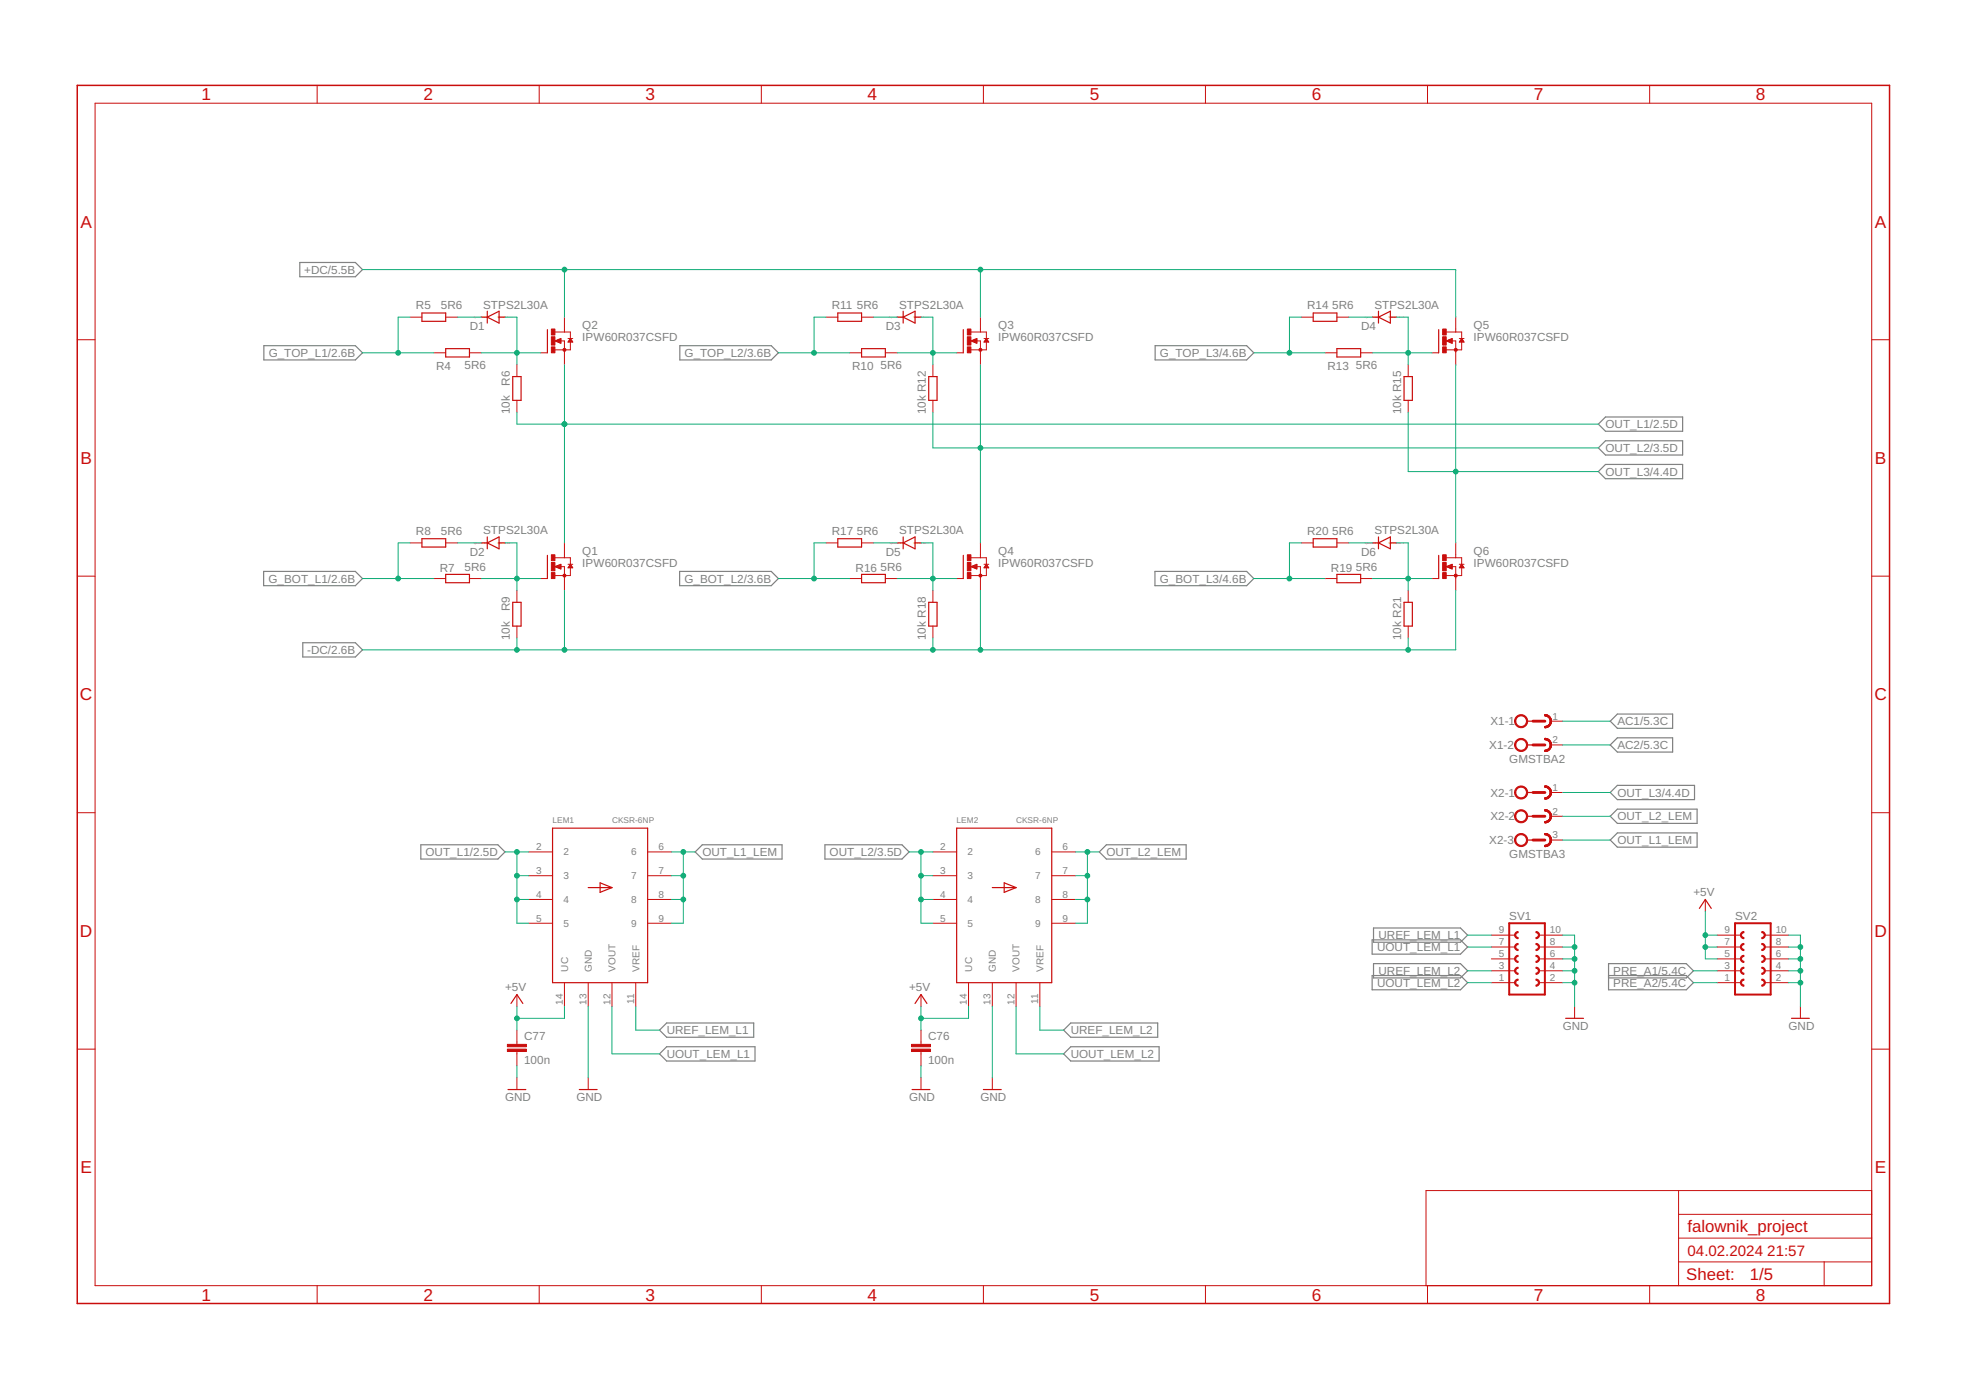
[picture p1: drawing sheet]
<svg xmlns="http://www.w3.org/2000/svg" width="420mm" height="297mm" viewBox="0 0 420 297" stroke-linecap="round" stroke-linejoin="round" font-family="sans-serif">
<defs><g id="words">
<g font-size="3.7" fill="#c90d0c">
<text x="43" y="21.4">1</text>
<text x="90.5" y="21.4">2</text>
<text x="138" y="21.4">3</text>
<text x="185.4" y="21.4">4</text>
<text x="232.9" y="21.4">5</text>
<text x="280.3" y="21.4">6</text>
<text x="327.8" y="21.4">7</text>
<text x="375.3" y="21.4">8</text>
<text x="17.2" y="48.6">A</text>
<text x="400.7" y="48.6">A</text>
<text x="17.2" y="99.2">B</text>
<text x="400.7" y="99.2">B</text>
<text x="17.1" y="149.7">C</text>
<text x="400.6" y="149.7">C</text>
<text x="17.1" y="200.2">D</text>
<text x="400.6" y="200.2">D</text>
<text x="17.2" y="250.8">E</text>
<text x="400.7" y="250.8">E</text>
<text x="43" y="277.9">1</text>
<text x="90.5" y="277.9">2</text>
<text x="138" y="277.9">3</text>
<text x="185.4" y="277.9">4</text>
<text x="232.9" y="277.9">5</text>
<text x="280.3" y="277.9">6</text>
<text x="327.8" y="277.9">7</text>
<text x="375.3" y="277.9">8</text>
</g>
<g font-size="3.6" fill="#c90d0c">
<text x="360.6" y="263.3">falownik_project</text>
<text x="360.4" y="273.6">Sheet:</text>
<text x="374" y="273.5">1/5</text>
</g>
<g font-size="3.2" fill="#c90d0c">
<text x="360.6" y="268.4">04.02.2024</text>
<text x="377.7" y="268.4">21:57</text>
</g>
<g font-size="2.5" fill="#808080">
<text x="65" y="58.5">+DC/5.5B</text>
<text x="94.2" y="66">5R6</text>
<text x="103.3" y="66">STPS2L30A</text>
<text x="183.1" y="66">5R6</text>
<text x="192.1" y="66">STPS2L30A</text>
<text x="284.7" y="66">5R6</text>
<text x="293.7" y="66">STPS2L30A</text>
<text x="88.9" y="66">R5</text>
<text x="100.4" y="70.5">D1</text>
<text x="124.4" y="70.3">Q2</text>
<text x="177.8" y="66">R11</text>
<text x="189.3" y="70.5">D3</text>
<text x="213.3" y="70.3">Q3</text>
<text x="279.4" y="66">R14</text>
<text x="290.9" y="70.5">D4</text>
<text x="314.9" y="70.3">Q5</text>
<text x="57.4" y="76.3">G_TOP_L1/2.6B</text>
<text x="124.4" y="72.8">IPW60R037CSFD</text>
<text x="146.3" y="76.3">G_TOP_L2/3.6B</text>
<text x="213.3" y="72.8">IPW60R037CSFD</text>
<text x="247.9" y="76.3">G_TOP_L3/4.6B</text>
<text x="314.9" y="72.8">IPW60R037CSFD</text>
<text x="93.2" y="79">R4</text>
<text x="99.3" y="78.9">5R6</text>
<text x="109" y="82.4" transform="rotate(-90 109 82.4)">R6</text>
<text x="182.1" y="79">R10</text>
<text x="188.2" y="78.9">5R6</text>
<text x="283.7" y="79">R13</text>
<text x="289.8" y="78.9">5R6</text>
<text x="109" y="88.6" transform="rotate(-90 109 88.6)">10k</text>
<text x="197.8" y="88.6" transform="rotate(-90 197.8 88.6)">10k R12</text>
<text x="299.4" y="88.6" transform="rotate(-90 299.4 88.6)">10k R15</text>
<text x="343.1" y="91.5">OUT_L1/2.5D</text>
<text x="343.1" y="96.6">OUT_L2/3.5D</text>
<text x="343.1" y="101.7">OUT_L3/4.4D</text>
<text x="88.9" y="114.3">R8</text>
<text x="94.2" y="114.2">5R6</text>
<text x="100.4" y="118.8">D2</text>
<text x="103.3" y="114.2">STPS2L30A</text>
<text x="124.4" y="118.6">Q1</text>
<text x="177.8" y="114.3">R17</text>
<text x="183.1" y="114.2">5R6</text>
<text x="189.3" y="118.8">D5</text>
<text x="192.1" y="114.2">STPS2L30A</text>
<text x="213.3" y="118.6">Q4</text>
<text x="279.4" y="114.3">R20</text>
<text x="284.7" y="114.2">5R6</text>
<text x="290.9" y="118.8">D6</text>
<text x="293.7" y="114.2">STPS2L30A</text>
<text x="314.9" y="118.6">Q6</text>
<text x="57.4" y="124.5">G_BOT_L1/2.6B</text>
<text x="94" y="122.1">R7</text>
<text x="99.3" y="122.1">5R6</text>
<text x="124.4" y="121.1">IPW60R037CSFD</text>
<text x="146.3" y="124.5">G_BOT_L2/3.6B</text>
<text x="182.9" y="122.1">R16</text>
<text x="188.2" y="122.1">5R6</text>
<text x="213.3" y="121.1">IPW60R037CSFD</text>
<text x="247.9" y="124.5">G_BOT_L3/4.6B</text>
<text x="284.4" y="122.1">R19</text>
<text x="289.8" y="122.1">5R6</text>
<text x="314.9" y="121.1">IPW60R037CSFD</text>
<text x="109" y="130.6" transform="rotate(-90 109 130.6)">R9</text>
<text x="109" y="136.8" transform="rotate(-90 109 136.8)">10k</text>
<text x="197.8" y="136.8" transform="rotate(-90 197.8 136.8)">10k R18</text>
<text x="299.4" y="136.8" transform="rotate(-90 299.4 136.8)">10k R21</text>
<text x="65.7" y="139.8">-DC/2.6B</text>
<text x="318.5" y="155">X1-1</text>
<text x="345.7" y="155">AC1/5.3C</text>
<text x="318.3" y="160.1">X1-2</text>
<text x="345.7" y="160.1">AC2/5.3C</text>
<text x="322.5" y="163">GMSTBA2</text>
<text x="318.5" y="170.2">X2-1</text>
<text x="345.7" y="170.2">OUT_L3/4.4D</text>
<text x="318.5" y="175.3">X2-2</text>
<text x="345.7" y="175.3">OUT_L2_LEM</text>
<text x="90.9" y="182.9">OUT_L1/2.5D</text>
<text x="150.1" y="182.9">OUT_L1_LEM</text>
<text x="177.3" y="182.9">OUT_L2/3.5D</text>
<text x="236.4" y="182.9">OUT_L2_LEM</text>
<text x="318.3" y="180.4">X2-3</text>
<text x="322.5" y="183.3">GMSTBA3</text>
<text x="345.7" y="180.4">OUT_L1_LEM</text>
<text x="361.9" y="191.4">+5V</text>
<text x="322.5" y="196.5">SV1</text>
<text x="370.8" y="196.5">SV2</text>
<text x="294.3" y="203.3">UOUT_LEM_L1</text>
<text x="294.6" y="200.7">UREF_LEM_L1</text>
<text x="294.6" y="208.3">UREF_LEM_L2</text>
<text x="344.8" y="208.3">PRE_A1/5.4C</text>
<text x="107.9" y="211.8">+5V</text>
<text x="194.3" y="211.8">+5V</text>
<text x="294.3" y="210.9">UOUT_LEM_L2</text>
<text x="344.8" y="210.9">PRE_A2/5.4C</text>
<text x="142.5" y="221">UREF_LEM_L1</text>
<text x="228.8" y="221">UREF_LEM_L2</text>
<text x="334" y="220.1">GND</text>
<text x="382.2" y="220.1">GND</text>
<text x="112" y="227.4">100n</text>
<text x="112" y="222.3">C77</text>
<text x="142.5" y="226.1">UOUT_LEM_L1</text>
<text x="198.4" y="227.4">100n</text>
<text x="198.4" y="222.3">C76</text>
<text x="228.8" y="226.1">UOUT_LEM_L2</text>
<text x="107.9" y="235.4">GND</text>
<text x="123.2" y="235.4">GND</text>
<text x="194.3" y="235.4">GND</text>
<text x="209.5" y="235.4">GND</text>
</g>
<g font-size="2.1" fill="#808080">
<text x="331.8" y="153.8">1</text>
<text x="331.8" y="158.8">2</text>
<text x="331.8" y="169">1</text>
<text x="331.8" y="174.1">2</text>
<text x="331.8" y="179.2">3</text>
<text x="114.6" y="181.7">2</text>
<text x="120.4" y="182.8">2</text>
<text x="134.9" y="182.8">6</text>
<text x="140.8" y="181.7">6</text>
<text x="200.9" y="181.7">2</text>
<text x="206.8" y="182.8">2</text>
<text x="221.2" y="182.8">6</text>
<text x="227.1" y="181.7">6</text>
<text x="114.6" y="186.8">3</text>
<text x="114.6" y="191.9">4</text>
<text x="120.4" y="187.9">3</text>
<text x="134.9" y="187.9">7</text>
<text x="140.8" y="186.8">7</text>
<text x="140.8" y="191.9">8</text>
<text x="200.9" y="186.8">3</text>
<text x="200.9" y="191.9">4</text>
<text x="206.8" y="187.9">3</text>
<text x="221.2" y="187.9">7</text>
<text x="227.1" y="186.8">7</text>
<text x="227.1" y="191.9">8</text>
<text x="114.6" y="196.9">5</text>
<text x="120.4" y="193">4</text>
<text x="134.9" y="193">8</text>
<text x="140.8" y="196.9">9</text>
<text x="200.9" y="196.9">5</text>
<text x="206.8" y="193">4</text>
<text x="221.2" y="193">8</text>
<text x="227.1" y="196.9">9</text>
<text x="120.4" y="198">5</text>
<text x="134.9" y="198">9</text>
<text x="206.8" y="198">5</text>
<text x="221.2" y="198">9</text>
<text x="320.3" y="202">7</text>
<text x="320.3" y="199.5">9</text>
<text x="331.2" y="202">8</text>
<text x="331.2" y="199.5">10</text>
<text x="368.5" y="202">7</text>
<text x="368.5" y="199.5">9</text>
<text x="379.5" y="202">8</text>
<text x="379.5" y="199.5">10</text>
<text x="121.4" y="207.6" transform="rotate(-90 121.4 207.6)">UC</text>
<text x="126.5" y="207.6" transform="rotate(-90 126.5 207.6)">GND</text>
<text x="131.6" y="207.6" transform="rotate(-90 131.6 207.6)">VOUT</text>
<text x="136.6" y="207.6" transform="rotate(-90 136.6 207.6)">VREF</text>
<text x="207.7" y="207.6" transform="rotate(-90 207.7 207.6)">UC</text>
<text x="212.8" y="207.6" transform="rotate(-90 212.8 207.6)">GND</text>
<text x="217.9" y="207.6" transform="rotate(-90 217.9 207.6)">VOUT</text>
<text x="223" y="207.6" transform="rotate(-90 223 207.6)">VREF</text>
<text x="320.3" y="209.6">1</text>
<text x="320.3" y="207.1">3</text>
<text x="320.3" y="204.6">5</text>
<text x="331.2" y="209.6">2</text>
<text x="331.2" y="207.1">4</text>
<text x="331.2" y="204.6">6</text>
<text x="368.5" y="209.6">1</text>
<text x="368.5" y="207.1">3</text>
<text x="368.5" y="204.6">5</text>
<text x="379.5" y="209.6">2</text>
<text x="379.5" y="207.1">4</text>
<text x="379.5" y="204.6">6</text>
<text x="120.3" y="214.7" transform="rotate(-90 120.3 214.7)">14</text>
<text x="125.4" y="214.7" transform="rotate(-90 125.4 214.7)">13</text>
<text x="130.4" y="214.7" transform="rotate(-90 130.4 214.7)">12</text>
<text x="135.5" y="214.5" transform="rotate(-90 135.5 214.5)">11</text>
<text x="206.6" y="214.7" transform="rotate(-90 206.6 214.7)">14</text>
<text x="211.7" y="214.7" transform="rotate(-90 211.7 214.7)">13</text>
<text x="216.8" y="214.7" transform="rotate(-90 216.8 214.7)">12</text>
<text x="221.9" y="214.5" transform="rotate(-90 221.9 214.5)">11</text>
</g>
<g font-size="1.8" fill="#808080">
<text x="118.1" y="176">LEM1</text>
<text x="130.8" y="176">CKSR-6NP</text>
<text x="204.4" y="176">LEM2</text>
<text x="217.1" y="176">CKSR-6NP</text>
</g>
<g font-size=".6" fill="#ffba08">
<text x="101.2" y="68">SpiceOrder 2</text>
<text x="106.2" y="68">SpiceOrder 1</text>
<text x="190.1" y="68">SpiceOrder 2</text>
<text x="195.1" y="68">SpiceOrder 1</text>
<text x="291.6" y="68">SpiceOrder 2</text>
<text x="296.7" y="68">SpiceOrder 1</text>
<text x="101.2" y="116.2">SpiceOrder 2</text>
<text x="106.2" y="116.2">SpiceOrder 1</text>
<text x="190.1" y="116.2">SpiceOrder 2</text>
<text x="195.1" y="116.2">SpiceOrder 1</text>
<text x="291.6" y="116.2">SpiceOrder 2</text>
<text x="296.7" y="116.2">SpiceOrder 1</text>
</g>
</g></defs>
<g fill="none" stroke="#808080" stroke-width=".25">
<path d="M64.1 56.1h11.8l1.6 1.5-1.6 1.5h-11.8zM56.4 73.9h19.5l1.6 1.5-1.6 1.5h-19.5zM145.3 73.9h19.5l1.5 1.5-1.5 1.5h-19.5zM246.9 73.9h19.5l1.5 1.5-1.5 1.5h-19.5zM343.1 89.1h16.5v3.1h-16.5l-1.5-1.6zM343.1 94.2h16.5v3h-16.5l-1.5-1.5zM341.6 100.8l1.5-1.5h16.5v3h-16.5zM56.3 122.1h19.6l1.6 1.5-1.6 1.6h-19.6zM64.7 137.4h11.2l1.6 1.5-1.6 1.5h-11.2zM145.2 122.1h19.6l1.5 1.5-1.5 1.6h-19.6zM246.8 122.1h19.6l1.5 1.5-1.5 1.6h-19.6zM344.1 154.1l1.6-1.5h11.8v3h-11.8z"/>
<path d="M344.1 159.2l1.6-1.5h11.8v3h-11.8zM344.1 179.5l1.6-1.5h17v3h-17zM344.1 174.4l1.6-1.5h17v3.1h-17zM344.1 169.4l1.6-1.6h16.4v3.1h-16.4zM89.9 180.5h16.5l1.5 1.6-1.5 1.5h-16.5zM150.1 180.5h17v3.1h-17l-1.5-1.5zM176.3 180.5h16.5l1.5 1.6-1.5 1.5h-16.5zM236.5 180.5h17v3.1h-17l-1.6-1.5zM293.5 198.3h18.6l1.5 1.5-1.5 1.6h-18.6zM228.8 218.6h18.6v3.1h-18.6l-1.5-1.6zM293.2 208.5h18.9l1.5 1.5-1.5 1.5h-18.9zM293.2 200.9h18.9l1.5 1.5-1.5 1.5h-18.9z"/>
<path d="M293.5 205.9h18.6l1.5 1.6-1.5 1.5h-18.6zM343.8 208.5h16.6l1.5 1.5-1.5 1.5h-16.6v-5.6h16.6l1.5 1.6-1.5 1.5h-16.6M140.9 220.1l1.6-1.5h18.6v3.1h-18.6zM140.9 225.2l1.6-1.5h18.9v3h-18.9zM228.8 223.7h18.9v3h-18.9l-1.5-1.5z"/>
</g>
<g fill="none" stroke="#c90d0c" stroke-width=".25">
<path d="M90.2 66.9h5v1.8h-5zM95.2 74.5h5.1v1.8h-5.1zM102.9 67.8h1.2M104.1 67.8l2.6-1.3v2.5zM104.1 66.5v2.5M106.7 67.8h1.2M117 70.4v5M179 66.9h5.1v1.8h-5.1zM184.1 74.5h5.1v1.8h-5.1zM191.7 67.8h1.3M193 67.8l2.6-1.3v2.5zM193 66.5v2.5"/>
<path d="M195.6 67.8h1.2M205.9 70.4v5M280.6 66.9h5.1v1.8h-5.1zM285.7 74.5h5.1v1.8h-5.1zM293.3 67.8h1.3M294.6 67.8l2.5-1.3v2.5zM294.6 66.5v2.5M297.1 67.8h1.3M307.5 70.4v5M109.6 80.5h1.8v5.1h-1.8zM198.5 80.5h1.8v5.1h-1.8zM300.1 80.5h1.7v5.1h-1.7z"/>
<path d="M90.2 115.1h5v1.8h-5zM102.9 116h1.2M104.1 114.7v2.6M104.1 116l2.6-1.3v2.6zM106.7 116h1.2M117 118.7v4.9M179 115.1h5.1v1.8h-5.1zM191.7 116h1.3M193 114.7v2.6M193 116l2.6-1.3v2.6zM195.6 116h1.2M205.9 118.7v4.9"/>
<path d="M280.6 115.1h5.1v1.8h-5.1zM293.3 116h1.3M294.6 114.7v2.6M294.6 116l2.5-1.3v2.6zM297.1 116h1.3M307.5 118.7v4.9M95.2 122.7h5.1v1.8h-5.1zM109.6 128.7h1.8v5.1h-1.8zM184.1 122.7h5.1v1.8h-5.1zM198.5 128.7h1.8v5.1h-1.8zM285.7 122.7h5.1v1.8h-5.1zM300.1 128.7h1.7v5.1h-1.7z"/>
<path d="M326.3 154.1h1.3M326.3 159.2h1.3M118.1 177h20.3v33h-20.3zM204.4 177h20.4v33h-20.4zM326.3 169.4h1.3M326.3 174.4h1.3M326.3 179.5h1.3M125.7 189.7h5.1M128.2 188.7l2.6 1-2.6 1zM212.1 189.7h5M214.6 188.7l2.5 1-2.5 1zM363.2 194.1l1.2-1.9 1.3 1.9"/>
<path d="M109.2 214.4l1.3-1.9 1.2 1.9M195.6 214.4l1.2-1.9 1.3 1.9M334.6 217.6h3.8M382.9 217.6h3.8M108.6 232.8h3.8M123.8 232.8h3.8M194.9 232.8h3.8M210.2 232.8h3.8"/>
</g>
<g fill="none" stroke="#c90d0c" stroke-width=".21">
<path d="M67.8 18.2v3.9M115.2 18.2v3.9M162.7 18.2v3.9M210.2 18.2v3.9M257.6 18.2v3.9M305.1 18.2v3.9M352.6 18.2v3.9M20.3 22.1h379.7v252.6h-379.7zM16.5 72.6h3.8M87.6 67.8h2.6M92.7 75.4h2.5M95.2 67.8h2.6"/>
<path d="M100.3 75.4h2.6M110.5 77.9v2.6M115.5 75.4h1.5M118.6 72.9l1.3-.6v1.1zM118.6 71h3.3v1.3M118.7 72.9h1.9v5M118.8 72.8h1.1M119 73h.9M119.1 72.6h.8M119.3 73.1h.6M119.4 72.5h.5M119.6 73.3h.3"/>
<path d="M119.7 72.4h.2M120.6 67.8v3.2M121.4 72.3h1M121.5 73h.8M121.5 72.9h.8M121.6 72.8h.6M121.7 72.6h.4M121.8 72.5h.2M121.9 72.4h.1M121.9 73v1.8h-3.3M121.9 72.3l.5 .8h-1zM176.5 67.8h2.5"/>
<path d="M181.6 75.4h2.5M184.1 67.8h2.6M189.2 75.4h2.5M199.4 77.9v2.6M204.4 75.4h1.5M207.5 72.9l1.3-.6v1.1zM207.5 71h3.3v1.3M207.6 72.9h1.9v5M207.7 72.8h1.1M207.9 73h.9M208 72.6h.8M208.2 73.1h.6"/>
<path d="M208.3 72.5h.5M208.5 73.3h.3M208.6 72.4h.2M209.5 67.8v3.2M210.3 72.3h1M210.4 73h.8M210.4 72.9h.8M210.5 72.8h.6M210.6 72.6h.4M210.7 72.5h.2M210.8 72.4h.1M210.8 73v1.8h-3.3"/>
<path d="M210.8 72.3l.5 .8h-1zM278.1 67.8h2.5M283.2 75.4h2.5M285.7 67.8h2.5M290.8 75.4h2.5M300.9 77.9v2.6M306 75.4h1.5M309.1 72.9l1.2-.6v1.1zM309.1 71h3.3v1.3M309.2 72.9h1.9v5M309.3 72.8h1M309.5 73h.8"/>
<path d="M309.6 72.6h.7M309.8 73.1h.5M309.9 72.5h.4M310.1 73.3h.2M310.2 72.4h.1M311.1 67.8v3.2M311.9 72.3h1M311.9 73h.9M312 72.9h.8M312.1 72.8h.6M312.2 72.6h.4M312.3 72.5h.2"/>
<path d="M312.3 72.4h.1M312.4 73v1.8h-3.3M312.4 72.3l.5 .8h-1zM400 72.6h3.8M110.5 85.6v2.5M199.4 85.6v2.5M300.9 85.6v2.5M87.6 116h2.6M95.2 116h2.6M118.6 119.2h3.3v1.4M120.6 116v3.2M176.5 116h2.5"/>
<path d="M184.1 116h2.6M207.5 119.2h3.3v1.4M209.5 116v3.2M278.1 116h2.5M285.7 116h2.5M309.1 119.2h3.3v1.4M311.1 116v3.2M16.5 123.1h3.8M92.7 123.6h2.5M100.3 123.6h2.6M110.5 126.2v2.5M110.5 133.8v2.5"/>
<path d="M115.5 123.6h1.5M118.6 121.1l1.3-.5v1zM118.7 121.1h1.2M118.8 121h1.1M119 121.3h.9M119.1 120.9h.8M119.3 121.4h.6M119.4 120.8h.5M119.6 121.5h.3M119.7 120.6h.2M119.7 121.1h.9v5.1M121.4 120.6h1"/>
<path d="M121.5 121.3h.8M121.5 121.1h.8M121.6 121h.6M121.7 120.9h.4M121.8 120.8h.2M121.9 120.6h.1M121.9 121.2v1.8h-3.3M121.9 120.6l.5 .7h-1zM181.6 123.6h2.5M189.2 123.6h2.5M199.4 126.2v2.5M199.4 133.8v2.5"/>
<path d="M204.4 123.6h1.5M207.5 121.1l1.3-.5v1zM207.6 121.1h1.2M207.7 121h1.1M207.9 121.3h.9M208 120.9h.8M208.2 121.4h.6M208.3 120.8h.5M208.5 121.5h.3M208.6 120.6h.2M208.6 121.1h.9v5.1M210.3 120.6h1"/>
<path d="M210.4 121.3h.8M210.4 121.1h.8M210.5 121h.6M210.6 120.9h.4M210.7 120.8h.2M210.8 120.6h.1M210.8 121.2v1.8h-3.3M210.8 120.6l.5 .7h-1zM283.2 123.6h2.5M290.8 123.6h2.5M300.9 126.2v2.5M300.9 133.8v2.5"/>
<path d="M306 123.6h1.5M309.1 121.1l1.2-.5v1zM309.2 121.1h1.1M309.3 121h1M309.5 121.3h.8M309.6 120.9h.7M309.8 121.4h.5M309.9 120.8h.4M310.1 121.5h.2M310.2 120.6h.1M310.2 121.1h.9v5.1M311.9 120.6h1"/>
<path d="M311.9 121.3h.9M312 121.1h.7M312.1 121h.6M312.2 120.9h.4M312.3 120.8h.2M312.3 120.6h.1M312.4 121.2v1.8h-3.3M312.4 120.6l.5 .7h-1zM400 123.1h3.8M331.4 154.1h2.6M331.4 159.2h2.6M16.5 173.7h3.8"/>
<path d="M331.4 169.4h2.6M331.4 174.4h2.6M331.4 179.5h2.6M400 173.7h3.8M113 182.1h5.1M113 187.1h5.1M113 192.2h5.1M113 197.3h5.1M138.4 182.1h5.1M138.4 187.1h5.1M138.4 192.2h5.1M138.4 197.3h5.1"/>
<path d="M199.4 182.1h5M199.4 187.1h5M199.4 192.2h5M199.4 197.3h5M224.8 182.1h5M224.8 187.1h5M224.8 192.2h5M224.8 197.3h5M318.7 199.8h5.1M328.9 199.8h5.1M364.4 192.2v2.6M367 199.8h5.1"/>
<path d="M377.1 199.8h5.1M110.5 212.5v2.6M120.6 210v5.1M125.7 210v5.1M130.8 210v5.1M135.9 210v5.1M196.8 212.5v2.6M207 210v5.1M212.1 210v5.1M217.1 210v5.1M222.2 210v5.1M318.7 210h5.1"/>
<path d="M318.7 207.5h5.1M318.7 204.9h5.1M318.7 202.4h5.1M328.9 210h5.1M328.9 207.5h5.1M328.9 204.9h5.1M328.9 202.4h5.1M336.5 215.1v2.5M367 210h5.1M367 207.5h5.1M367 204.9h5.1M367 202.4h5.1"/>
<path d="M377.1 210h5.1M377.1 207.5h5.1M377.1 204.9h5.1M377.1 202.4h5.1M384.8 215.1v2.5M16.5 224.2h3.8M110.5 220.1v3.1M110.5 224.7v3.1M110.5 230.3v2.5M125.7 230.3v2.5M196.8 220.1v3.1M196.8 224.7v3.1"/>
<path d="M196.8 230.3v2.5M212.1 230.3v2.5M400 224.2h3.8M358.7 254.4v20.3M358.7 259.5h41.3M400 254.4h-95.2v20.3M67.8 274.7v3.9M115.2 274.7v3.9M162.7 274.7v3.9M210.2 274.7v3.9M257.6 274.7v3.9M305.1 274.7v3.9"/>
<path d="M352.6 274.7v3.9M358.7 269.7h41.3M358.7 264.6h41.3M389.8 269.7v5"/>
</g>
<g fill="#c90d0c" stroke="#c90d0c" stroke-width=".21">
<path d="M330.2 152.7a1.4 1.4 0 0 1 1.4 1.4 1.4 1.4 0 0 1-1.4 1.4v-.2a1.14 1.14 0 0 0 1.1-1.2 1.14 1.14 0 0 0-1.1-1.1z" fill-rule="evenodd"/>
<path d="M330.2 152.7a1.4 1.4 0 0 1 1.4 1.4 1.4 1.4 0 0 1-1.4 1.4v-.2a1.14 1.14 0 0 0 1.1-1.2 1.14 1.14 0 0 0-1.1-1.1z" fill-rule="evenodd"/>
<path d="M330.2 152.7a1.4 1.4 0 0 1 1.4 1.4 1.4 1.4 0 0 1-1.4 1.4v-.2a1.14 1.14 0 0 0 1.1-1.2 1.14 1.14 0 0 0-1.1-1.1z" fill-rule="evenodd"/>
<path d="M330.2 152.7a1.4 1.4 0 0 1 1.4 1.4 1.4 1.4 0 0 1-1.4 1.4v-.2a1.14 1.14 0 0 0 1.1-1.2 1.14 1.14 0 0 0-1.1-1.1z" fill-rule="evenodd"/>
<path d="M324.1 153.2a1.4 1.4 0 0 1 2.2 .2 1.4 1.4 0 0 1-.8 2.1 1.4 1.4 0 0 1-1.8-1.4h.2a1.15 1.15 0 0 1 1.6-1.1 1.15 1.15 0 0 1 .3 1.9 1.15 1.15 0 0 1-1.8-.5l-.1-.3h-.2z" fill-rule="evenodd"/>
<path d="M330.2 157.8a1.4 1.4 0 0 1 1.4 1.4 1.4 1.4 0 0 1-1.4 1.4v-.3a1.14 1.14 0 0 0 1.1-1.1 1.14 1.14 0 0 0-1.1-1.1z" fill-rule="evenodd"/>
<path d="M330.2 157.8a1.4 1.4 0 0 1 1.4 1.4 1.4 1.4 0 0 1-1.4 1.4v-.3a1.14 1.14 0 0 0 1.1-1.1 1.14 1.14 0 0 0-1.1-1.1z" fill-rule="evenodd"/>
<path d="M330.2 157.8a1.4 1.4 0 0 1 1.4 1.4 1.4 1.4 0 0 1-1.4 1.4v-.3a1.14 1.14 0 0 0 1.1-1.1 1.14 1.14 0 0 0-1.1-1.1z" fill-rule="evenodd"/>
<path d="M330.2 157.8a1.4 1.4 0 0 1 1.4 1.4 1.4 1.4 0 0 1-1.4 1.4v-.3a1.14 1.14 0 0 0 1.1-1.1 1.14 1.14 0 0 0-1.1-1.1z" fill-rule="evenodd"/>
<path d="M324.1 158.2a1.4 1.4 0 0 1 2.2 .3 1.4 1.4 0 0 1-.8 2.1 1.4 1.4 0 0 1-1.8-1.4h.2a1.15 1.15 0 0 1 1.6-1.1 1.15 1.15 0 0 1 .3 1.9 1.15 1.15 0 0 1-1.8-.5l-.1-.3h-.2z" fill-rule="evenodd"/>
<path d="M330.2 168a1.4 1.4 0 0 1 1.4 1.4 1.4 1.4 0 0 1-1.4 1.4v-.3a1.14 1.14 0 0 0 1.1-1.1 1.14 1.14 0 0 0-1.1-1.2z" fill-rule="evenodd"/>
<path d="M330.2 168a1.4 1.4 0 0 1 1.4 1.4 1.4 1.4 0 0 1-1.4 1.4v-.3a1.14 1.14 0 0 0 1.1-1.1 1.14 1.14 0 0 0-1.1-1.2z" fill-rule="evenodd"/>
<path d="M330.2 168a1.4 1.4 0 0 1 1.4 1.4 1.4 1.4 0 0 1-1.4 1.4v-.3a1.14 1.14 0 0 0 1.1-1.1 1.14 1.14 0 0 0-1.1-1.2z" fill-rule="evenodd"/>
<path d="M330.2 168a1.4 1.4 0 0 1 1.4 1.4 1.4 1.4 0 0 1-1.4 1.4v-.3a1.14 1.14 0 0 0 1.1-1.1 1.14 1.14 0 0 0-1.1-1.2z" fill-rule="evenodd"/>
<path d="M324.1 168.4a1.4 1.4 0 0 1 2.2 .2 1.4 1.4 0 0 1-.8 2.1 1.4 1.4 0 0 1-1.8-1.3h.2a1.15 1.15 0 0 1 1.6-1.1 1.15 1.15 0 0 1 .3 1.9 1.15 1.15 0 0 1-1.8-.6l-.1-.2h-.2z" fill-rule="evenodd"/>
<path d="M330.2 173a1.4 1.4 0 0 1 1.4 1.4 1.4 1.4 0 0 1-1.4 1.4v-.2a1.14 1.14 0 0 0 1.1-1.2 1.14 1.14 0 0 0-1.1-1.1z" fill-rule="evenodd"/>
<path d="M330.2 173a1.4 1.4 0 0 1 1.4 1.4 1.4 1.4 0 0 1-1.4 1.4v-.2a1.14 1.14 0 0 0 1.1-1.2 1.14 1.14 0 0 0-1.1-1.1z" fill-rule="evenodd"/>
<path d="M330.2 173a1.4 1.4 0 0 1 1.4 1.4 1.4 1.4 0 0 1-1.4 1.4v-.2a1.14 1.14 0 0 0 1.1-1.2 1.14 1.14 0 0 0-1.1-1.1z" fill-rule="evenodd"/>
<path d="M330.2 173a1.4 1.4 0 0 1 1.4 1.4 1.4 1.4 0 0 1-1.4 1.4v-.2a1.14 1.14 0 0 0 1.1-1.2 1.14 1.14 0 0 0-1.1-1.1z" fill-rule="evenodd"/>
<path d="M324.1 173.5a1.4 1.4 0 0 1 2.2 .2 1.4 1.4 0 0 1-.8 2.1 1.4 1.4 0 0 1-1.8-1.4h.2a1.15 1.15 0 0 1 1.6-1.1 1.15 1.15 0 0 1 .3 2 1.15 1.15 0 0 1-1.8-.6l-.1-.3h-.2z" fill-rule="evenodd"/>
<path d="M330.2 178.1a1.4 1.4 0 0 1 1.4 1.4 1.4 1.4 0 0 1-1.4 1.4v-.2a1.14 1.14 0 0 0 1.1-1.2 1.14 1.14 0 0 0-1.1-1.1z" fill-rule="evenodd"/>
<path d="M330.2 178.1a1.4 1.4 0 0 1 1.4 1.4 1.4 1.4 0 0 1-1.4 1.4v-.2a1.14 1.14 0 0 0 1.1-1.2 1.14 1.14 0 0 0-1.1-1.1z" fill-rule="evenodd"/>
<path d="M330.2 178.1a1.4 1.4 0 0 1 1.4 1.4 1.4 1.4 0 0 1-1.4 1.4v-.2a1.14 1.14 0 0 0 1.1-1.2 1.14 1.14 0 0 0-1.1-1.1z" fill-rule="evenodd"/>
<path d="M330.2 178.1a1.4 1.4 0 0 1 1.4 1.4 1.4 1.4 0 0 1-1.4 1.4v-.2a1.14 1.14 0 0 0 1.1-1.2 1.14 1.14 0 0 0-1.1-1.1z" fill-rule="evenodd"/>
<path d="M324.1 178.6a1.4 1.4 0 0 1 2.2 .2 1.4 1.4 0 0 1-.8 2.1 1.4 1.4 0 0 1-1.8-1.4h.2a1.15 1.15 0 0 1 1.6-1.1 1.15 1.15 0 0 1 .3 1.9 1.15 1.15 0 0 1-1.8-.5l-.1-.3h-.2z" fill-rule="evenodd"/>
<path d="M323.9 204.4l.5-.2v.2a.51 .51 0 0 0-.5 .5 .51 .51 0 0 0 .5 .5v.3a.77 .77 0 0 1-.7-.5 .77 .77 0 0 1 .2-.8z" fill-rule="evenodd"/>
<path d="M323.9 206.9l.5-.2v.2a.51 .51 0 0 0-.5 .6 .51 .51 0 0 0 .5 .5v.2a.77 .77 0 0 1-.7-.5 .77 .77 0 0 1 .2-.8z" fill-rule="evenodd"/>
<path d="M323.9 209.4l.5-.2v.3a.51 .51 0 0 0-.5 .5 .51 .51 0 0 0 .5 .5v.3a.77 .77 0 0 1-.7-.5 .77 .77 0 0 1 .2-.9z" fill-rule="evenodd"/>
<path d="M328.3 204.2a.76 .76 0 0 1 .7 .7 .76 .76 0 0 1-.7 .8v-.3a.51 .51 0 0 0 .5-.5 .51 .51 0 0 0-.5-.5z" fill-rule="evenodd"/>
<path d="M328.3 206.7a.76 .76 0 0 1 .7 .8 .76 .76 0 0 1-.7 .7v-.2a.51 .51 0 0 0 .5-.5 .51 .51 0 0 0-.5-.6z" fill-rule="evenodd"/>
<path d="M328.3 209.2a.76 .76 0 0 1 .7 .8 .76 .76 0 0 1-.7 .8v-.3a.51 .51 0 0 0 .5-.5 .51 .51 0 0 0-.5-.5z" fill-rule="evenodd"/>
<path d="M323.9 199.3l.5-.2v.2a.51 .51 0 0 0-.5 .5 .51 .51 0 0 0 .5 .5v.3a.77 .77 0 0 1-.7-.5 .77 .77 0 0 1 .2-.8z" fill-rule="evenodd"/>
<path d="M323.9 201.8l.5-.2v.3a.51 .51 0 0 0-.5 .5 .51 .51 0 0 0 .5 .5v.2a.77 .77 0 0 1-.7-.4 .77 .77 0 0 1 .2-.9z" fill-rule="evenodd"/>
<path d="M328.3 199.1a.76 .76 0 0 1 .7 .7 .76 .76 0 0 1-.7 .8v-.3a.51 .51 0 0 0 .5-.5 .51 .51 0 0 0-.5-.5z" fill-rule="evenodd"/>
<path d="M328.3 201.6a.76 .76 0 0 1 .7 .8 .76 .76 0 0 1-.7 .7v-.2a.51 .51 0 0 0 .5-.5 .51 .51 0 0 0-.5-.5z" fill-rule="evenodd"/>
<path d="M372.2 204.4l.5-.2v.2a.51 .51 0 0 0-.5 .5 .51 .51 0 0 0 .5 .5v.3a.78 .78 0 0 1-.7-.5 .78 .78 0 0 1 .2-.8z" fill-rule="evenodd"/>
<path d="M372.2 206.9l.5-.2v.2a.51 .51 0 0 0-.5 .6 .51 .51 0 0 0 .5 .5v.2a.78 .78 0 0 1-.7-.5 .78 .78 0 0 1 .2-.8z" fill-rule="evenodd"/>
<path d="M372.2 209.4l.5-.2v.3a.51 .51 0 0 0-.5 .5 .51 .51 0 0 0 .5 .5v.3a.78 .78 0 0 1-.7-.5 .78 .78 0 0 1 .2-.9z" fill-rule="evenodd"/>
<path d="M376.5 204.2a.76 .76 0 0 1 .8 .7 .76 .76 0 0 1-.8 .8v-.3a.51 .51 0 0 0 .5-.5 .51 .51 0 0 0-.5-.5z" fill-rule="evenodd"/>
<path d="M376.5 206.7a.76 .76 0 0 1 .8 .8 .76 .76 0 0 1-.8 .7v-.2a.51 .51 0 0 0 .5-.5 .51 .51 0 0 0-.5-.6z" fill-rule="evenodd"/>
<path d="M376.5 209.2a.76 .76 0 0 1 .8 .8 .76 .76 0 0 1-.8 .8v-.3a.51 .51 0 0 0 .5-.5 .51 .51 0 0 0-.5-.5z" fill-rule="evenodd"/>
<path d="M372.2 199.3l.5-.2v.2a.51 .51 0 0 0-.5 .5 .51 .51 0 0 0 .5 .5v.3a.78 .78 0 0 1-.7-.5 .78 .78 0 0 1 .2-.8z" fill-rule="evenodd"/>
<path d="M372.2 201.8l.5-.2v.3a.51 .51 0 0 0-.5 .5 .51 .51 0 0 0 .5 .5v.2a.78 .78 0 0 1-.7-.4 .78 .78 0 0 1 .2-.9z" fill-rule="evenodd"/>
<path d="M376.5 199.1a.76 .76 0 0 1 .8 .7 .76 .76 0 0 1-.8 .8v-.3a.51 .51 0 0 0 .5-.5 .51 .51 0 0 0-.5-.5z" fill-rule="evenodd"/>
<path d="M376.5 201.6a.76 .76 0 0 1 .8 .8 .76 .76 0 0 1-.8 .7v-.2a.51 .51 0 0 0 .5-.5 .51 .51 0 0 0-.5-.5z" fill-rule="evenodd"/>
<circle cx="120.6" cy="123" r=".32"/>
<circle cx="120.6" cy="74.8" r=".33"/>
<circle cx="209.5" cy="74.8" r=".33"/>
<circle cx="209.5" cy="123" r=".33"/>
<circle cx="311.1" cy="74.8" r=".33"/>
<circle cx="311.1" cy="123" r=".32"/>
</g>
<g fill="#c90d0c" stroke="#c90d0c" stroke-width=".21">
<path d="M117.8 122.4h.8v1.2h-.8z"/>
<path d="M117.8 118.6h.8v1.2h-.8z"/>
<path d="M117.8 120.2h.8v1.8h-.8z"/>
<path d="M117.8 74.1h.8v1.3h-.8z"/>
<path d="M117.8 70.3h.8v1.3h-.8z"/>
<path d="M117.8 72h.8v1.7h-.8z"/>
<path d="M206.7 74.1h.8v1.3h-.8z"/>
<path d="M206.7 70.3h.8v1.3h-.8z"/>
<path d="M206.7 72h.8v1.7h-.8z"/>
<path d="M206.7 122.4h.8v1.2h-.8z"/>
<path d="M206.7 118.6h.8v1.2h-.8z"/>
<path d="M206.7 120.2h.8v1.8h-.8z"/>
<path d="M308.3 74.1h.8v1.3h-.8z"/>
<path d="M308.3 70.3h.8v1.3h-.8z"/>
<path d="M308.3 72h.8v1.7h-.8z"/>
<path d="M308.3 122.4h.8v1.2h-.8z"/>
<path d="M308.3 118.6h.8v1.2h-.8z"/>
<path d="M308.3 120.2h.8v1.8h-.8z"/>
<path d="M194.8 224.2h4.1v.5h-4.1z"/>
<path d="M194.8 223.2h4.1v.5h-4.1z"/>
<path d="M108.4 224.2h4.1v.5h-4.1z"/>
<path d="M108.4 223.2h4.1v.5h-4.1z"/>
</g>
<path d="M16.5 18.2h387.3v260.4h-387.3z" fill="none" stroke="#c90d0c" stroke-width=".32"/>
<path d="M327.6 154.1h2.6M327.6 159.2h2.6M327.6 169.4h2.6M327.6 174.4h2.6M327.6 179.5h2.6" fill="none" stroke="#c90d0c" stroke-width=".61"/>
<path d="M322.5 197.3h7.7v15.2h-7.7zM370.8 197.3h7.6v15.2h-7.6z" fill="none" stroke="#c90d0c" stroke-width=".42"/>
<g fill="none" stroke="#0dab76" stroke-width=".21">
<path d="M77.5 57.6h233.6v10.2M120.6 57.6v10.2M209.5 57.6v10.2M77.5 75.4h15.2M87.6 67.8h-2.5v7.6M97.8 67.8h5.1M102.9 75.4h12.6M107.9 67.8h2.6v10.1M120.6 77.9v38.1M166.3 75.4h15.3M176.5 67.8h-2.5v7.6M186.7 67.8h5"/>
<path d="M191.7 75.4h12.7M196.8 67.8h2.6v10.1M209.5 77.9v38.1M267.9 75.4h15.3M278.1 67.8h-2.5v7.6M288.2 67.8h5.1M293.3 75.4h12.7M298.4 67.8h2.5v10.1M311.1 77.9v38.1M110.5 88.1v2.5h231.1M199.4 88.1v7.6h142.2M300.9 88.1v12.7h40.7"/>
<path d="M87.6 116h-2.5v7.6M97.8 116h5.1M107.9 116h2.6v10.2M176.5 116h-2.5v7.6M186.7 116h5M196.8 116h2.6v10.2M278.1 116h-2.5v7.6M288.2 116h5.1M298.4 116h2.5v10.2M77.5 123.6h15.2M102.9 123.6h12.6M110.5 136.3v2.6"/>
<path d="M120.6 126.2v12.7M166.3 123.6h15.3M191.7 123.6h12.7M199.4 136.3v2.6M209.5 126.2v12.7M267.9 123.6h15.3M293.3 123.6h12.7M300.9 136.3v2.6M311.1 126.2v12.7h-233.6M334 154.1h10.1M334 159.2h10.1M334 179.5h10.1"/>
<path d="M334 174.4h10.1M334 169.4h10.1M107.9 182.1h5.1M110.5 182.1v15.2h2.5M110.5 192.2h2.5M110.5 187.1h2.5M143.5 182.1h5.1M143.5 192.2h2.5M143.5 187.1h2.5M146 182.1v15.2h-2.5M194.3 182.1h5.1M196.8 182.1v15.2h2.6"/>
<path d="M196.8 192.2h2.6M196.8 187.1h2.6M229.8 182.1h5.1M229.8 192.2h2.6M229.8 187.1h2.6M232.4 182.1v15.2h-2.6M313.6 199.8h5.1M334 199.8h2.5v15.3M364.4 199.8h2.6M364.4 194.8v10.1h2.6M382.2 199.8h2.6v15.3M110.5 215.1v5"/>
<path d="M120.6 215.1v2.5h-10.1M125.7 215.1v15.2M130.8 215.1v10.1h10.1M135.9 215.1v5h5M196.8 215.1v5M207 215.1v2.5h-10.2M212.1 215.1v15.2M217.1 215.1v10.1h10.2M222.2 215.1v5h5.1M313.6 210h5.1M313.6 207.5h5.1M313.6 202.4h5.1"/>
<path d="M334 210h2.5M334 207.5h2.5M334 204.9h2.5M334 202.4h2.5M361.9 210h5.1M361.9 207.5h5.1M364.4 202.4h2.6M382.2 210h2.6M382.2 207.5h2.6M382.2 204.9h2.6M382.2 202.4h2.6M110.5 227.8v2.5"/>
<path d="M196.8 227.8v2.5"/>
</g>
<g fill="#0dab76" stroke="#0dab76" stroke-width=".21">
<circle cx="120.6" cy="90.6" r=".51"/>
<circle cx="110.5" cy="192.2" r=".51"/>
<circle cx="110.5" cy="187.1" r=".51"/>
<circle cx="110.5" cy="182.1" r=".51"/>
<circle cx="209.5" cy="95.7" r=".51"/>
<circle cx="196.8" cy="192.2" r=".51"/>
<circle cx="196.8" cy="187.1" r=".51"/>
<circle cx="196.8" cy="182.1" r=".51"/>
<circle cx="209.5" cy="138.9" r=".51"/>
<circle cx="120.6" cy="138.9" r=".51"/>
<circle cx="110.5" cy="138.9" r=".51"/>
<circle cx="199.4" cy="138.9" r=".51"/>
<circle cx="300.9" cy="138.9" r=".51"/>
<circle cx="209.5" cy="57.6" r=".51"/>
<circle cx="120.6" cy="57.6" r=".51"/>
<circle cx="85.1" cy="75.4" r=".51"/>
<circle cx="85.1" cy="123.6" r=".51"/>
<circle cx="146" cy="192.2" r=".51"/>
<circle cx="146" cy="187.1" r=".51"/>
<circle cx="146" cy="182.1" r=".51"/>
<circle cx="232.4" cy="192.2" r=".51"/>
<circle cx="232.4" cy="187.1" r=".51"/>
<circle cx="232.4" cy="182.1" r=".51"/>
<circle cx="110.5" cy="75.4" r=".51"/>
<circle cx="110.5" cy="123.6" r=".51"/>
<circle cx="199.4" cy="75.4" r=".51"/>
<circle cx="174" cy="75.4" r=".51"/>
<circle cx="300.9" cy="75.4" r=".51"/>
<circle cx="275.6" cy="75.4" r=".51"/>
<circle cx="311.1" cy="100.8" r=".51"/>
<circle cx="199.4" cy="123.6" r=".51"/>
<circle cx="300.9" cy="123.6" r=".51"/>
<circle cx="174" cy="123.6" r=".51"/>
<circle cx="275.6" cy="123.6" r=".51"/>
<circle cx="336.5" cy="210" r=".51"/>
<circle cx="336.5" cy="207.5" r=".51"/>
<circle cx="336.5" cy="204.9" r=".51"/>
<circle cx="336.5" cy="202.4" r=".51"/>
<circle cx="384.8" cy="210" r=".51"/>
<circle cx="384.8" cy="207.5" r=".51"/>
<circle cx="384.8" cy="204.9" r=".51"/>
<circle cx="384.8" cy="202.4" r=".51"/>
<circle cx="364.4" cy="199.8" r=".51"/>
<circle cx="364.4" cy="202.4" r=".51"/>
<circle cx="196.8" cy="217.6" r=".51"/>
<circle cx="110.5" cy="217.6" r=".51"/>
</g>
<use href="#words"/>
</svg>
